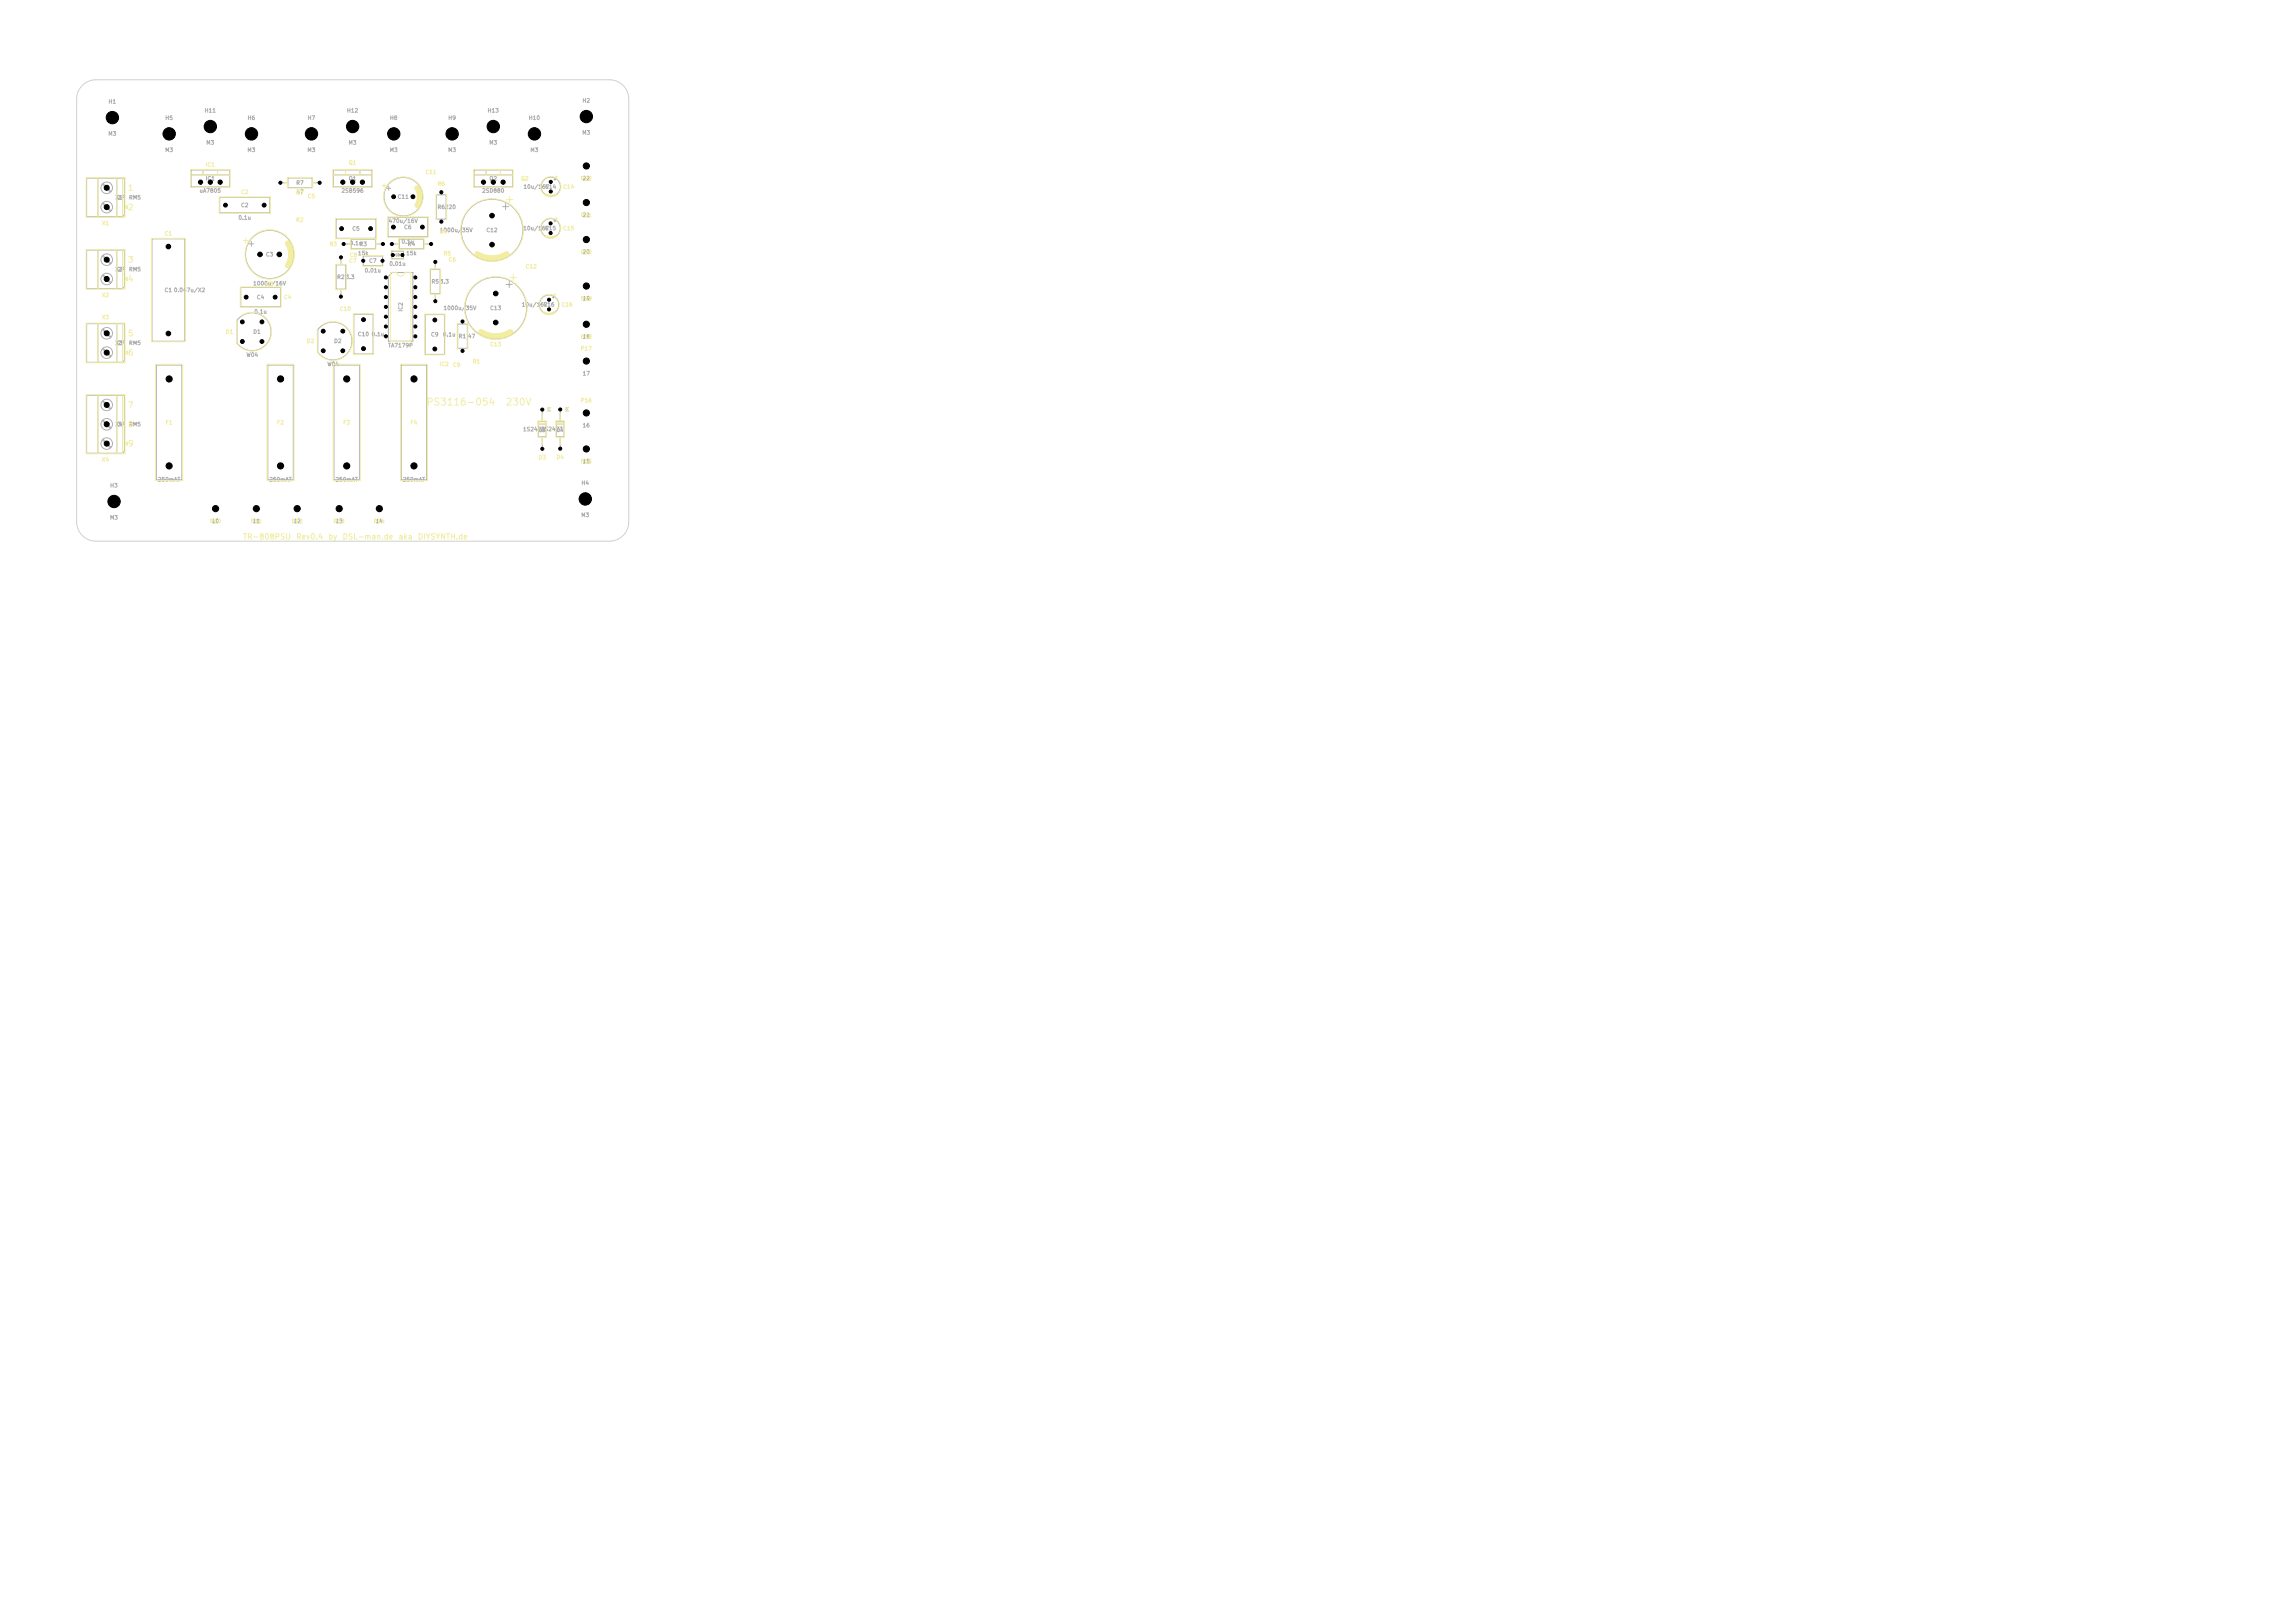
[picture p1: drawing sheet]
<svg xmlns="http://www.w3.org/2000/svg" width="594mm" height="420mm" viewBox="0 0 594 420" stroke-linecap="round" stroke-linejoin="round" font-family="sans-serif">
<defs><g id="words">
<g font-size="1.8" fill="#f2eda1">
<text x="110.2" y="105.4">PS3116-054</text>
<text x="130.7" y="105.4">230V</text>
</g>
<g font-size="1.5" fill="#f2eda1">
<text x="33" y="49.7">1</text>
<text x="33" y="54.7">2</text>
<text x="33" y="68.3">3</text>
<text x="33" y="73.3">4</text>
<text x="33" y="87.4">5</text>
<text x="33" y="92.4">6</text>
<text x="33" y="105.9">7</text>
<text x="33" y="110.9">8</text>
<text x="33" y="115.9">9</text>
</g>
<g font-size="1.4" fill="#f2eda1">
<text x="62.7" y="139.9">TR-808PSU</text>
<text x="76.5" y="139.9">Rev0.4</text>
<text x="84.8" y="139.9">by</text>
<text x="88.5" y="139.9">DSL-man.de</text>
<text x="103" y="139.9">aka</text>
<text x="108" y="139.9">DIYSYNTH.de</text>
</g>
<g font-size="1" fill="#afafaf">
<text x="28" y="27.1">H1</text>
<text x="52.8" y="29.4">H11</text>
<text x="89.7" y="29.4">H12</text>
<text x="126.1" y="29.4">H13</text>
<text x="150.6" y="26.8">H2</text>
<text x="27.9" y="35.4">M3</text>
<text x="42.7" y="31.3">H5</text>
<text x="42.7" y="35.4">H5</text>
<text x="52.8" y="33.5">H11</text>
<text x="64" y="31.3">H6</text>
<text x="79.5" y="31.3">H7</text>
<text x="89.7" y="33.5">H12</text>
<text x="100.8" y="31.3">H8</text>
<text x="115.9" y="31.3">H9</text>
<text x="115.9" y="35.4">H9</text>
<text x="126.1" y="33.5">H13</text>
<text x="136.7" y="31.3">H10</text>
<text x="136.7" y="35.4">H10</text>
<text x="150.6" y="35.1">M3</text>
<text x="42.6" y="39.6">M3</text>
<text x="53.3" y="37.7">M3</text>
<text x="63.9" y="39.6">M3</text>
<text x="79.4" y="39.6">M3</text>
<text x="90.1" y="37.7">M3</text>
<text x="100.7" y="39.6">M3</text>
<text x="115.9" y="39.6">M3</text>
<text x="126.5" y="37.7">M3</text>
<text x="137.2" y="39.6">M3</text>
<text x="53.1" y="47">IC1</text>
<text x="90.1" y="47">Q1</text>
<text x="126.6" y="47">Q2</text>
<text x="150.7" y="46.9">22</text>
<text x="29.7" y="51.9">X1</text>
<text x="30.3" y="51.9">2P</text>
<text x="33.3" y="51.9">RM5</text>
<text x="51.5" y="50.1">uA7805</text>
<text x="62.3" y="53.8">C2</text>
<text x="76.6" y="48.1">R7</text>
<text x="76.6" y="50.4">47</text>
<text x="88.3" y="50.1">2SB596</text>
<text x="102.8" y="51.7">C11</text>
<text x="124.7" y="50.1">2SD880</text>
<text x="135.4" y="49.1">10u/16V</text>
<text x="141" y="49.1">C14</text>
<text x="61.6" y="57.1">0.1u</text>
<text x="91.1" y="59.9">C5</text>
<text x="100.5" y="57.9">470u/16V</text>
<text x="104.5" y="59.5">C6</text>
<text x="113.1" y="54.3">R6220</text>
<text x="135.3" y="59.8">10u/16V</text>
<text x="140.9" y="59.8">C15</text>
<text x="150.7" y="56.4">21</text>
<text x="90.4" y="63.7">0.1u</text>
<text x="92.9" y="63.9">R3</text>
<text x="103.8" y="63.3">0.1u</text>
<text x="105.4" y="63.9">R4</text>
<text x="113.7" y="60.3">1000u/35V</text>
<text x="125.8" y="60.3">C12</text>
<text x="150.7" y="66">20</text>
<text x="29.7" y="70.5">X2</text>
<text x="30.3" y="70.5">2P</text>
<text x="33.3" y="70.5">RM5</text>
<text x="68.7" y="66.6">C3</text>
<text x="92.5" y="66.3">15k</text>
<text x="94.3" y="70.8">0.01u</text>
<text x="95.4" y="68.3">C7</text>
<text x="100.7" y="69">0.01u</text>
<text x="105" y="66.3">15k</text>
<text x="42.5" y="75.8">C1</text>
<text x="44.9" y="75.8">0.047u/X2</text>
<text x="65.4" y="74.1">1000u/16V</text>
<text x="66.4" y="77.7">C4</text>
<text x="87.1" y="72.4">R23.3</text>
<text x="111.6" y="73.6">R53.3</text>
<text x="150.7" y="78">19</text>
<text x="65.7" y="81.4">0.1u</text>
<text x="104.5" y="80.8" transform="rotate(-90 104.5 80.8)">IC2</text>
<text x="114.7" y="80.5">1000u/35V</text>
<text x="126.7" y="80.5">C13</text>
<text x="134.9" y="79.6">10u/16V</text>
<text x="140.5" y="79.6">C16</text>
<text x="29.7" y="89.5">X3</text>
<text x="30.3" y="89.5">2P</text>
<text x="33.3" y="89.5">RM5</text>
<text x="65.4" y="86.6">D1</text>
<text x="86.4" y="89">D2</text>
<text x="92.5" y="87.2">C10</text>
<text x="96.1" y="87.2">0.1u</text>
<text x="111.4" y="87.3">C9</text>
<text x="114.5" y="87.3">0.1u</text>
<text x="118.6" y="87.8">R1</text>
<text x="121" y="87.8">47</text>
<text x="150.7" y="87.9">18</text>
<text x="63.7" y="92.6">W04</text>
<text x="84.6" y="95">W04</text>
<text x="100.4" y="90.1">TA7179P</text>
<text x="150.7" y="97.4">17</text>
<text x="141.5" y="106.8">K</text>
<text x="146.2" y="106.7">K</text>
<text x="29.7" y="110.6">X4</text>
<text x="30.3" y="110.6">3P</text>
<text x="33.3" y="110.6">RM5</text>
<text x="135.3" y="111.8">1S2473</text>
<text x="139.9" y="111.8">1S2473</text>
<text x="150.7" y="110.8">16</text>
<text x="40.8" y="124.8">250mAT</text>
<text x="69.6" y="124.8">250mAT</text>
<text x="86.7" y="124.8">250mAT</text>
<text x="104.1" y="124.8">250mAT</text>
<text x="150.4" y="125.7">H4</text>
<text x="150.7" y="120.1">15</text>
<text x="28.4" y="126.4">H3</text>
<text x="28.3" y="134.7">M3</text>
<text x="54.7" y="135.6">10</text>
<text x="65.3" y="135.6">11</text>
<text x="75.8" y="135.6">12</text>
<text x="86.7" y="135.6">13</text>
<text x="97.1" y="135.6">14</text>
<text x="150.3" y="134">M3</text>
</g>
<g font-size="1" fill="#f2eda1">
<text x="53.1" y="43.3">IC1</text>
<text x="90.1" y="42.9">Q1</text>
<text x="110" y="45.3">C11</text>
<text x="134.7" y="47">Q2</text>
<text x="150.2" y="47">P22</text>
<text x="62.3" y="50.5">C2</text>
<text x="76.6" y="50.7">R7</text>
<text x="79.5" y="51.5">C5</text>
<text x="113.1" y="48.3">R6</text>
<text x="145.7" y="49.1">C14</text>
<text x="26.2" y="58.5">X1</text>
<text x="76.5" y="57.7">R2</text>
<text x="145.6" y="59.8">C15</text>
<text x="150.2" y="56.4">P21</text>
<text x="42.5" y="61.2">C1</text>
<text x="85.2" y="63.9">R3</text>
<text x="113.6" y="60.8">R4</text>
<text x="150.2" y="66">P20</text>
<text x="90.2" y="68.3">C7</text>
<text x="90.4" y="66.8">C8</text>
<text x="114.7" y="66.3">R5</text>
<text x="116" y="67.9">C6</text>
<text x="136" y="69.7">C12</text>
<text x="26.2" y="77.1">X2</text>
<text x="68.7" y="74.3">C3</text>
<text x="73.4" y="77.7">C4</text>
<text x="26.2" y="82.9">X3</text>
<text x="87.8" y="80.7">C10</text>
<text x="145.2" y="79.6">C16</text>
<text x="150.2" y="78">P19</text>
<text x="58.3" y="86.6">D1</text>
<text x="79.3" y="89">D2</text>
<text x="126.7" y="89.9">C13</text>
<text x="150.2" y="87.9">P18</text>
<text x="113.6" y="95">IC2</text>
<text x="117.1" y="95.2">C9</text>
<text x="122.2" y="94.3">R1</text>
<text x="150.2" y="91">P17</text>
<text x="150.2" y="104.4">P16</text>
<text x="42.8" y="110.1">F1</text>
<text x="71.6" y="110.1">F2</text>
<text x="88.7" y="110.1">F3</text>
<text x="106.1" y="110.1">F4</text>
<text x="26.2" y="119.7">X4</text>
<text x="139.3" y="119.1">D3</text>
<text x="143.9" y="119.1">D4</text>
<text x="150.2" y="120.2">P15</text>
<text x="54.2" y="135.6">P10</text>
<text x="64.8" y="135.6">P11</text>
<text x="75.3" y="135.6">P12</text>
<text x="86.2" y="135.6">P13</text>
<text x="96.6" y="135.6">P14</text>
</g>
<g font-size=".8" fill="#afafaf">
<text x="139.5" y="112">D3</text>
<text x="144.1" y="111.9">D4</text>
</g>
<text font-size=".6" fill="#afafaf" x="102.2" y="66.4">C8</text>
</g></defs>
<g fill="none" stroke="#afafaf" stroke-width=".26">
<path d="M22.4 46.1h9.8v9.5l-.5 .5h-9.3zM25.3 46.1v10M26.5 52.6l2.1 2.1M26.5 47.6l2.1 2.1M26.7 52.5l2.1 2.1M26.7 47.5l2.1 2.1M30.2 46.1v10M31.7 46.1v10M49.4 45.3h10M49.4 44h10v4.4h-10zM52.6 44v1.3M56.3 44v1.3"/>
<path d="M56.9 51.1h13v4h-13zM72.6 47.3h1.9M74.5 46h6.3v2.5h-6.3zM80.8 47.3h1.9M86.3 45.3h10M86.3 44h10v4.4h-10zM87 56.7h10.3v5h-10.3zM89.4 44v1.3M93.1 44v1.3M100.1 48.7h1M100.4 56.3h10.3v5h-10.3zM100.6 48.2v1"/>
<path d="M113 50.4h2.5v6.3h-2.5zM114.2 49.7v.7M114.2 56.7v.7M122.7 44h10v4.4h-10zM122.7 45.3h10M125.8 44v1.3M129.5 44v1.3M130.1 53.5h1.6M130.9 52.7v1.6M143.3 57.2h.5M143.4 46.4h.5M143.6 56.9v.5"/>
<path d="M143.6 46.2v.5M22.4 64.7h9.8v9.5l-.5 .5h-9.3zM25.3 64.7v10M26.5 71.2l2.1 2.1M26.5 66.2l2.1 2.1M26.7 71.1l2.1 2.1M26.7 66.1l2.1 2.1M30.2 64.7v10M31.7 64.7v10M39.3 61.8h8.5v26.5h-8.5zM62.3 74.4h10.3v5h-10.3zM64.4 63.1h1.3"/>
<path d="M65.1 62.5v1.2M87 68.5h2.5v6.3h-2.5zM88.2 66.6v1.9M88.2 74.8v2M88.9 63.1h2M90.9 61.9h6.3v2.5h-6.3zM94 66.2h5v2.5h-5zM97.2 63.1h1.9M101.4 65h3v2h-3zM101.4 63.1h1.9M101.5 70.5h5.4v17.8h-6.4v-16.8zM103.4 61.9h6.3v2.5h-6.3z"/>
<path d="M109.7 63.1h1.9M111.4 69.7h2.5v6.3h-2.5zM112.7 67.8v1.9M112.7 76v1.9M131 73.6h1.6M131.8 72.8v1.6M142.9 76.9h.5M143.2 76.7v.5M22.4 83.8h9.8v9.5l-.5 .5h-9.3zM25.3 83.8v10M26.5 90.3l2.1 2.1M26.5 85.3l2.1 2.1"/>
<path d="M26.7 90.1l2.1 2.1M26.7 85.1l2.1 2.1M30.2 83.8v10M31.7 83.8v10M40.5 94.5h6.6v29.7h-6.6zM61.7 82.5a4.9 4.9 0 0 1 7.1 0 4.9 4.9 0 0 1-.4 7.1 4.9 4.9 0 0 1-7.1-.8v-5.9zM69.3 94.5h6.6v29.7h-6.6zM82.3 85.3l-.1 5.8a4.9 4.9 0 0 0 7.3 .8 4.9 4.9 0 0 0 0-7.3 4.9 4.9 0 0 0-7.2 .7M86.4 94.5h6.6v29.7h-6.6zM91.6 81.3h5v10.3h-5zM103.8 94.5h6.7v29.7h-6.7zM110 81.4h5v10.3h-5z"/>
<path d="M118.5 83.8h2.5v6.3h-2.5zM119.7 83.2v.6M119.7 90.1v.7M22.4 102.3h9.8v14.5l-.5 .5h-9.3zM25.3 102.3v15M26.5 113.8l2.1 2.1M26.5 108.8l2.1 2.1M26.5 103.8l2.1 2.1M26.7 113.7l2.1 2M26.7 108.7l2.1 2M26.7 103.7l2.1 2M30.2 102.3v15"/>
<path d="M31.7 102.3v15M139.4 109.1h2v4h-2zM139.4 109.6h2M139.4 109.7h2M139.4 109.8h2M140.4 106v3.1M140.4 113.1v3.1M144 109h2v4h-2zM144 109.5h2M144 109.7h2M144 109.6h2M145 106v3"/>
<path d="M145 113v3.1"/>
<circle cx="27.6" cy="53.6" r="1.5"/>
<circle cx="27.6" cy="48.6" r="1.5"/>
<circle cx="104.4" cy="50.9" r="5"/>
<circle cx="127.4" cy="59.5" r="8"/>
<circle cx="142.5" cy="59.1" r="2.5"/>
<circle cx="142.6" cy="48.3" r="2.5"/>
<circle cx="27.6" cy="72.2" r="1.5"/>
<circle cx="27.6" cy="67.2" r="1.5"/>
<circle cx="69.8" cy="65.8" r="6.2"/>
<circle cx="128.3" cy="79.7" r="8"/>
<circle cx="142.1" cy="78.8" r="2.5"/>
<circle cx="27.6" cy="91.3" r="1.5"/>
<circle cx="27.6" cy="86.2" r="1.5"/>
<circle cx="27.6" cy="109.8" r="1.5"/>
<circle cx="27.6" cy="104.8" r="1.5"/>
<circle cx="27.6" cy="114.8" r="1.5"/>
</g>
<g fill="none" stroke="#f2eda1" stroke-width=".26">
<path d="M25.3 46v10.2M30.2 46v10.2M31.7 46v10.2M32.3 53.3v-7.3h-10v10.2h10v-2.3M32.3 53.6l.6-.4v.8zM49.3 43.9h10.3v4.6h-10.3zM49.3 45.3h10.3M52.6 43.9v1.4M56.3 43.9v1.4M56.7 51h13.3v4.2h-13.3zM73.6 47.3h.8M74.4 45.9h6.5v2.8h-6.5z"/>
<path d="M80.9 47.3h.8M86.2 43.9h10.2v4.6h-10.2zM86.2 45.3h10.2M86.9 56.5h10.5v5.3h-10.5zM89.4 43.9v1.4M93.1 43.9v1.4M98.9 48h1M99.4 47.5v1M100.3 56.1h10.5v5.3h-10.5zM113.2 50.3h-.3v6.5h.3M115.3 50.3h.3v6.5h-.3M122.6 43.9h10.2v4.6h-10.2z"/>
<path d="M122.6 45.3h10.2M125.8 43.9v1.4M129.5 43.9v1.4M131.1 51.7h1.6M131.9 50.9v1.6M143.7 56.5h.5M143.8 45.8h.5M144 56.3v.5M144 45.5v.5M39.2 61.7h8.8v26.7h-8.8zM62.2 74.3h10.5v5.2h-10.5zM63 62.3h1.2"/>
<path d="M63.6 61.6v1.3M86.9 68.4h2.7v6.5h-2.7zM88.2 67.6v.8M88.2 74.9v.8M90 63.1h.8M90.8 61.8h6.5v2.7h-6.5zM93.9 66.5v-.4h5.2v.4M93.9 68.5v.4h5.2v-.4M97.3 63.1h.8M101 70.5h1.7a1 1 0 0 0 1 1 1 1 0 0 0 1-1h1.6v17.9h-5.3zM101.3 65v-.1h3.2v.1M101.3 67v.1h3.2v-.1"/>
<path d="M102.5 63.1h.7M103.2 61.8h6.6v2.7h-6.6zM109.8 63.1h.7M111.3 69.6h2.7v6.5h-2.7zM112.7 68.8v.8M112.7 76.1v.8M132.1 71.8h1.6M132.9 71v1.6M143.3 76.3h.5M143.6 76v.5M40.3 94.3h7v30.1h-7zM62.3 81.8a5 5 0 0 1 7 1.1 5 5 0 0 1-1.1 7 5 5 0 0 1-7-1.1v-5.9"/>
<path d="M69.1 94.3h7v30.1h-7zM83.3 84.2a5 5 0 0 1 7 1.1 5 5 0 0 1-1.2 7 5 5 0 0 1-7-1.1v-5.9M86.2 94.3h7v30.1h-7zM91.5 81.2h5.2v10.5h-5.2zM103.7 94.3h7v30.1h-7zM109.9 81.3h5.3v10.5h-5.3zM118.7 83.7h-.4v6.6h.4M120.8 83.7h.3v6.6h-.3M139.2 109h2.3v4.2h-2.3zM139.2 109.6h2.3M139.2 109.7h2.3M139.2 109.8h2.3"/>
<path d="M140.4 107v2M140.4 113.2v1.9M143.9 109.5h2.2M143.9 109.6h2.2M143.9 109.8h2.2M143.9 108.9h2.2v4.3h-2.2zM145 107v1.9M145 113.2v1.9"/>
<circle cx="104.4" cy="50.9" r="5.1"/>
<circle cx="127.3" cy="59.5" r="8.1"/>
<circle cx="142.5" cy="59.1" r="2.62"/>
<circle cx="142.6" cy="48.3" r="2.62"/>
<circle cx="69.8" cy="65.8" r="6.4"/>
<circle cx="128.3" cy="79.7" r="8.1"/>
<circle cx="142.1" cy="78.8" r="2.62"/>
</g>
<path d="M108 48.7a4.2 4.2 0 0 1 0 4.4M74.4 62.9a5.5 5.5 0 0 1 0 5.8M123.5 65.7a7.2 7.2 0 0 0 7.7 0M124.5 85.8a7.2 7.2 0 0 0 7.6 0" fill="none" stroke="#f2eda1" stroke-width="1.4"/>
<path d="M141.3 50.2l1.3 .4 1.2-.4M141.2 61l1.3 .4 1.3-.4M140.8 80.7l1.3 .4 1.3-.4" fill="none" stroke="#f2eda1" stroke-width=".4"/>
<path d="M32.3 53.6l.6-.4v.8z" fill="#f2eda1"/>
<path d="M25.3 64.6v10.2M30.2 64.6v10.2M31.7 64.6v10.2M32.3 71.9v-7.3h-10v10.2h10v-2.3M32.3 72.2l.6-.4v.8z" fill="none" stroke="#f2eda1" stroke-width=".26"/>
<path d="M32.3 72.2l.6-.4v.8z" fill="#f2eda1"/>
<path d="M25.3 83.6v10.3M30.2 83.6v10.3M31.7 83.6v10.3M32.3 91v-7.4h-10v10.3h10v-2.3M32.3 91.2l.6-.4v.9z" fill="none" stroke="#f2eda1" stroke-width=".26"/>
<path d="M32.3 91.2l.6-.4v.9z" fill="#f2eda1"/>
<path d="M25.3 102.2v15.2M30.2 102.2v15.2M31.7 102.2v15.2M32.3 114.5v-12.3h-10v15.2h10v-2.3M32.3 114.8l.6-.4v.8z" fill="none" stroke="#f2eda1" stroke-width=".26"/>
<path d="M32.3 114.8l.6-.4v.8z" fill="#f2eda1"/>
<path d="M21.3 22.1a5 5 0 0 1 3.5-1.5h132.9a5 5 0 0 1 5 5v109.4a5 5 0 0 1-5 5h-132.9a5 5 0 0 1-5-5v-109.4a5 5 0 0 1 1.5-3.5z" fill="none" stroke="#d0d2cd" stroke-width=".26"/>
<g fill="#000" stroke="#000" stroke-width=".26">
<circle cx="29.1" cy="30.4" r="1.6"/>
<circle cx="43.8" cy="34.6" r="1.6"/>
<circle cx="54.4" cy="32.7" r="1.6"/>
<circle cx="65.1" cy="34.6" r="1.6"/>
<circle cx="80.6" cy="34.6" r="1.6"/>
<circle cx="91.3" cy="32.7" r="1.6"/>
<circle cx="101.9" cy="34.6" r="1.6"/>
<circle cx="117" cy="34.6" r="1.6"/>
<circle cx="127.7" cy="32.7" r="1.6"/>
<circle cx="138.3" cy="34.6" r="1.6"/>
<circle cx="151.8" cy="30.2" r="1.6"/>
<circle cx="27.6" cy="48.6" r=".65"/>
<circle cx="27.6" cy="53.6" r=".65"/>
<circle cx="51.9" cy="47.1" r=".55"/>
<circle cx="54.4" cy="47.1" r=".55"/>
<circle cx="57" cy="47.1" r=".55"/>
<circle cx="58.4" cy="53.1" r=".5"/>
<circle cx="68.4" cy="53.1" r=".5"/>
<circle cx="72.6" cy="47.3" r=".4"/>
<circle cx="82.7" cy="47.3" r=".4"/>
<circle cx="88.4" cy="59.2" r=".5"/>
<circle cx="88.7" cy="47.1" r=".55"/>
<circle cx="91.3" cy="47.1" r=".55"/>
<circle cx="93.8" cy="47.1" r=".55"/>
<circle cx="95.9" cy="59.2" r=".5"/>
<circle cx="101.8" cy="58.8" r=".5"/>
<circle cx="101.9" cy="50.9" r=".5"/>
<circle cx="106.9" cy="50.9" r=".5"/>
<circle cx="109.3" cy="58.8" r=".5"/>
<circle cx="114.2" cy="49.7" r=".4"/>
<circle cx="114.2" cy="57.4" r=".4"/>
<circle cx="125.1" cy="47.1" r=".55"/>
<circle cx="127.4" cy="55.8" r=".6"/>
<circle cx="127.7" cy="47.1" r=".55"/>
<circle cx="130.2" cy="47.1" r=".55"/>
<circle cx="142.5" cy="57.8" r=".4"/>
<circle cx="142.5" cy="47.1" r=".4"/>
<circle cx="142.6" cy="49.6" r=".4"/>
<circle cx="151.8" cy="42.9" r=".8"/>
<circle cx="151.8" cy="52.4" r=".8"/>
<circle cx="27.6" cy="72.2" r=".65"/>
<circle cx="27.6" cy="67.2" r=".65"/>
<circle cx="43.6" cy="63.8" r=".6"/>
<circle cx="63.7" cy="76.9" r=".5"/>
<circle cx="67.3" cy="65.8" r=".6"/>
<circle cx="71.2" cy="76.9" r=".5"/>
<circle cx="72.3" cy="65.8" r=".6"/>
<circle cx="88.2" cy="76.8" r=".4"/>
<circle cx="88.2" cy="66.6" r=".4"/>
<circle cx="89" cy="63.1" r=".4"/>
<circle cx="94" cy="67.5" r=".4"/>
<circle cx="99" cy="67.5" r=".4"/>
<circle cx="99.1" cy="63.1" r=".4"/>
<circle cx="99.9" cy="71.8" r=".4"/>
<circle cx="99.9" cy="79.4" r=".4"/>
<circle cx="99.9" cy="76.9" r=".4"/>
<circle cx="99.9" cy="74.3" r=".4"/>
<circle cx="101.4" cy="63.1" r=".4"/>
<circle cx="101.7" cy="66" r=".4"/>
<circle cx="104.2" cy="66" r=".4"/>
<circle cx="107.5" cy="74.3" r=".4"/>
<circle cx="107.5" cy="79.4" r=".4"/>
<circle cx="107.5" cy="76.9" r=".4"/>
<circle cx="107.5" cy="71.8" r=".4"/>
<circle cx="111.6" cy="63.1" r=".4"/>
<circle cx="112.7" cy="77.9" r=".4"/>
<circle cx="112.7" cy="67.8" r=".4"/>
<circle cx="127.4" cy="63.3" r=".6"/>
<circle cx="128.3" cy="76" r=".6"/>
<circle cx="142.1" cy="77.6" r=".4"/>
<circle cx="142.5" cy="60.3" r=".4"/>
<circle cx="151.8" cy="62" r=".8"/>
<circle cx="151.8" cy="74" r=".8"/>
<circle cx="27.6" cy="91.2" r=".65"/>
<circle cx="27.6" cy="86.3" r=".65"/>
<circle cx="43.6" cy="86.3" r=".6"/>
<circle cx="43.8" cy="98.1" r=".8"/>
<circle cx="62.7" cy="88.4" r=".5"/>
<circle cx="62.7" cy="83.3" r=".5"/>
<circle cx="67.8" cy="88.4" r=".5"/>
<circle cx="67.8" cy="83.3" r=".5"/>
<circle cx="72.6" cy="98.1" r=".8"/>
<circle cx="83.7" cy="90.8" r=".5"/>
<circle cx="83.7" cy="85.7" r=".5"/>
<circle cx="88.7" cy="85.7" r=".5"/>
<circle cx="88.7" cy="90.8" r=".5"/>
<circle cx="89.7" cy="98.1" r=".8"/>
<circle cx="94.1" cy="90.2" r=".5"/>
<circle cx="94.1" cy="82.7" r=".5"/>
<circle cx="99.9" cy="82" r=".4"/>
<circle cx="99.9" cy="87" r=".4"/>
<circle cx="99.9" cy="84.5" r=".4"/>
<circle cx="107.2" cy="98.1" r=".8"/>
<circle cx="107.5" cy="84.5" r=".4"/>
<circle cx="107.5" cy="87" r=".4"/>
<circle cx="107.5" cy="82" r=".4"/>
<circle cx="112.5" cy="82.8" r=".5"/>
<circle cx="112.5" cy="90.3" r=".5"/>
<circle cx="119.7" cy="90.8" r=".4"/>
<circle cx="119.7" cy="83.2" r=".4"/>
<circle cx="128.3" cy="83.5" r=".6"/>
<circle cx="142.1" cy="80.1" r=".4"/>
<circle cx="151.8" cy="83.9" r=".8"/>
<circle cx="151.8" cy="93.4" r=".8"/>
<circle cx="27.6" cy="109.8" r=".65"/>
<circle cx="27.6" cy="104.8" r=".65"/>
<circle cx="27.6" cy="114.8" r=".65"/>
<circle cx="140.4" cy="106" r=".4"/>
<circle cx="140.4" cy="116.2" r=".4"/>
<circle cx="145" cy="106" r=".4"/>
<circle cx="145" cy="116.1" r=".4"/>
<circle cx="151.8" cy="106.9" r=".8"/>
<circle cx="151.8" cy="116.2" r=".8"/>
<circle cx="29.5" cy="129.8" r="1.6"/>
<circle cx="43.8" cy="120.6" r=".8"/>
<circle cx="55.8" cy="131.6" r=".8"/>
<circle cx="66.4" cy="131.6" r=".8"/>
<circle cx="72.6" cy="120.6" r=".8"/>
<circle cx="76.9" cy="131.6" r=".8"/>
<circle cx="87.8" cy="131.6" r=".8"/>
<circle cx="89.7" cy="120.6" r=".8"/>
<circle cx="98.2" cy="131.6" r=".8"/>
<circle cx="107.1" cy="120.6" r=".8"/>
<circle cx="151.5" cy="129.1" r="1.6"/>
</g>
<use href="#words"/>
</svg>
